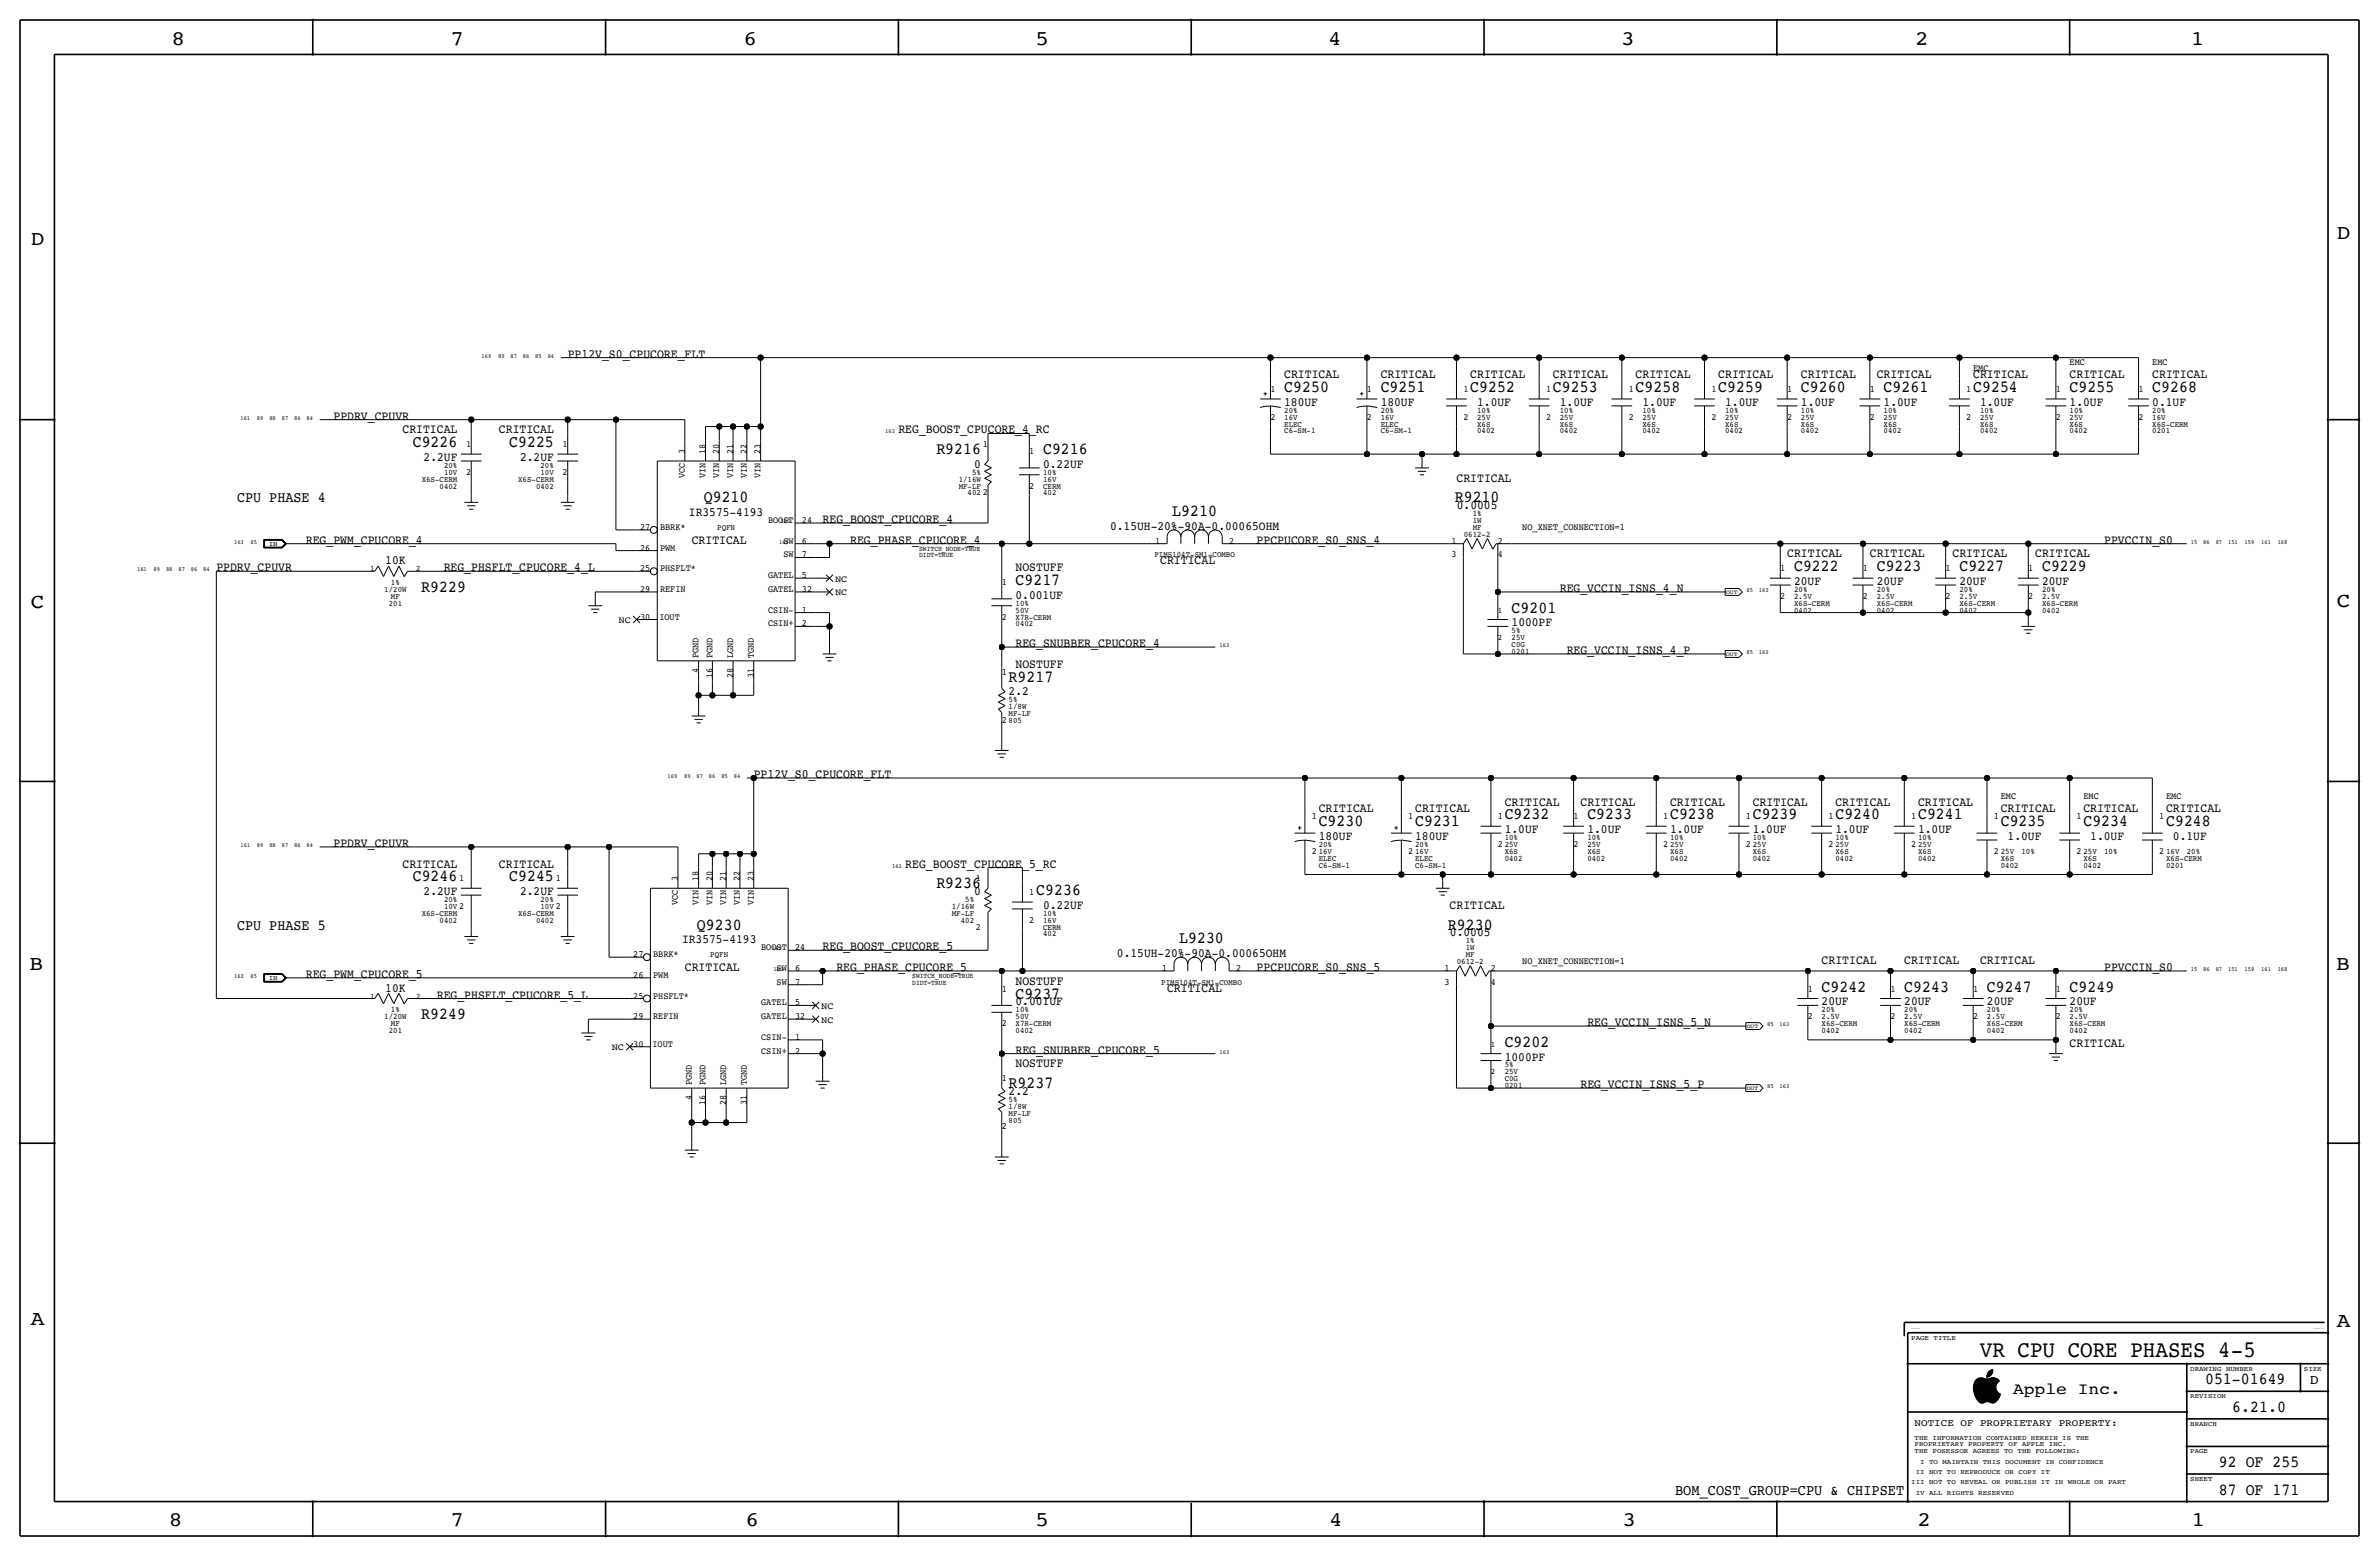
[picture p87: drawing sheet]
<svg xmlns="http://www.w3.org/2000/svg" width="877mm" height="574mm" viewBox="0 0 877 574" stroke-linecap="round" stroke-linejoin="round" font-family="sans-serif">
<defs><g id="words">
<text font-size="8.6" x="729.9" y="500.1">VR CPU CORE PHASES 4-5</text>
<g font-size="7.6">
<text x="63.2" y="16.5">8</text>
<text x="166.1" y="16.5">7</text>
<text x="274.1" y="16.5">6</text>
<text x="381.8" y="16.5">5</text>
<text x="489.7" y="16.5">4</text>
<text x="597.7" y="16.5">3</text>
<text x="706.1" y="16.5">2</text>
<text x="807.7" y="16.5">1</text>
<text x="861.6" y="88.1">D</text>
<text x="11.4" y="90.4">D</text>
<text x="11.4" y="224.3">C</text>
<text x="861.6" y="223.8">C</text>
<text x="10.9" y="357.6">B</text>
<text x="861.3" y="357.4">B</text>
<text x="11.4" y="488.4">A</text>
<text x="861.6" y="489.2">A</text>
<text x="62.2" y="562.6">8</text>
<text x="166.1" y="562.6">7</text>
<text x="274.8" y="562.6">6</text>
<text x="381.8" y="562.6">5</text>
<text x="490" y="562.6">4</text>
<text x="598.2" y="562.6">3</text>
<text x="706.9" y="562.6">2</text>
<text x="808" y="562.6">1</text>
</g>
<g font-size="6.2">
<text x="473.5" y="144.5">C9250</text>
<text x="509" y="144.5">C9251</text>
<text x="542" y="144.5">C9252</text>
<text x="572.5" y="144.5">C9253</text>
<text x="603" y="144.5">C9258</text>
<text x="633.5" y="144.5">C9259</text>
<text x="664" y="144.5">C9260</text>
<text x="694.4" y="144.5">C9261</text>
<text x="727.5" y="144.5">C9254</text>
<text x="763" y="144.5">C9255</text>
<text x="793.5" y="144.5">C9268</text>
<text x="152.2" y="164.8">C9226</text>
<text x="187.7" y="164.8">C9225</text>
<text x="345.2" y="167.4">R9216</text>
<text x="384.6" y="167.4">C9216</text>
<text x="259.5" y="185.2">Q9210</text>
<text x="536.3" y="185.2">R9210</text>
<text x="432.2" y="190.2">L9210</text>
<text x="374.4" y="215.6">C9217</text>
<text x="661.4" y="210.6">C9222</text>
<text x="691.9" y="210.6">C9223</text>
<text x="722.4" y="210.6">C9227</text>
<text x="752.9" y="210.6">C9229</text>
<text x="155.3" y="218.2">R9229</text>
<text x="557.3" y="225.8">C9201</text>
<text x="371.9" y="251.2">R9217</text>
<text x="486.2" y="304.5">C9230</text>
<text x="521.7" y="304.5">C9231</text>
<text x="554.7" y="302">C9232</text>
<text x="585.2" y="302">C9233</text>
<text x="615.7" y="302">C9238</text>
<text x="646.2" y="302">C9239</text>
<text x="676.7" y="302">C9240</text>
<text x="707.1" y="302">C9241</text>
<text x="737.6" y="304.5">C9235</text>
<text x="768.1" y="304.5">C9234</text>
<text x="798.6" y="304.5">C9248</text>
<text x="152.2" y="324.9">C9246</text>
<text x="187.7" y="324.9">C9245</text>
<text x="345.2" y="327.4">R9236</text>
<text x="382" y="329.9">C9236</text>
<text x="256.9" y="342.6">Q9230</text>
<text x="434.7" y="347.7">L9230</text>
<text x="533.8" y="342.6">R9230</text>
<text x="671.6" y="365.5">C9242</text>
<text x="702.1" y="365.5">C9243</text>
<text x="732.5" y="365.5">C9247</text>
<text x="763" y="365.5">C9249</text>
<text x="374.4" y="368">C9237</text>
<text x="155.3" y="375.7">R9249</text>
<text x="554.7" y="385.8">C9202</text>
<text x="371.9" y="401.1">R9237</text>
<text x="812.9" y="510.3">051-01649</text>
<text x="823" y="520.4">6.21.0</text>
<text x="818" y="540.8">92 OF 255</text>
<text x="818" y="550.9">87 OF 171</text>
</g>
<text font-size="6" x="742.1" y="513.9">Apple Inc.</text>
<g font-size="5.6">
<text x="87.4" y="185.2">CPU PHASE 4</text>
<text x="87.4" y="342.6">CPU PHASE 5</text>
<text x="617.6" y="550.9">BOM_COST_GROUP=CPU &amp; CHIPSET</text>
</g>
<text font-size="5" x="851.5" y="510.3">D</text>
<g font-size="4.7">
<text x="209.3" y="131.8">PP12V_S0_CPUCORE_FLT</text>
<text x="473.5" y="139.4">CRITICAL</text>
<text x="509" y="139.4">CRITICAL</text>
<text x="542" y="139.4">CRITICAL</text>
<text x="572.5" y="139.4">CRITICAL</text>
<text x="603" y="139.4">CRITICAL</text>
<text x="633.5" y="139.4">CRITICAL</text>
<text x="664" y="139.4">CRITICAL</text>
<text x="691.9" y="139.4">CRITICAL</text>
<text x="727.5" y="139.4">CRITICAL</text>
<text x="763" y="139.4">CRITICAL</text>
<text x="793.5" y="139.4">CRITICAL</text>
<text x="473.5" y="149.6">180UF</text>
<text x="509" y="149.6">180UF</text>
<text x="544.6" y="149.6">1.0UF</text>
<text x="575.1" y="149.6">1.0UF</text>
<text x="605.5" y="149.6">1.0UF</text>
<text x="636" y="149.6">1.0UF</text>
<text x="664" y="149.6">1.0UF</text>
<text x="694.4" y="149.6">1.0UF</text>
<text x="730" y="149.6">1.0UF</text>
<text x="763" y="149.6">1.0UF</text>
<text x="793.5" y="149.6">0.1UF</text>
<text x="122.9" y="154.7">PPDRV_CPUVR</text>
<text x="148.4" y="159.8">CRITICAL</text>
<text x="183.9" y="159.8">CRITICAL</text>
<text x="331.2" y="159.8">REG_BOOST_CPUCORE_4_RC</text>
<text x="156.2" y="169.9">2.2UF</text>
<text x="191.7" y="169.9">2.2UF</text>
<text x="359.2" y="172.5">0</text>
<text x="384.6" y="172.5">0.22UF</text>
<text x="537" y="177.5">CRITICAL</text>
<text x="254" y="190.2">IR3575-4193</text>
<text x="537.1" y="187.7">0.0005</text>
<text x="303.3" y="192.8">REG_BOOST_CPUCORE_4</text>
<text x="409.3" y="195.3">0.15UH-20%-90A-0.00065OHM</text>
<text x="112.8" y="200.4">REG_PWM_CPUCORE_4</text>
<text x="255" y="200.4">CRITICAL</text>
<text x="313.4" y="200.4">REG_PHASE_CPUCORE_4</text>
<text x="463.3" y="200.4">PPCPUCORE_S0_SNS_4</text>
<text x="775.8" y="200.4">PPVCCIN_S0</text>
<text x="142.1" y="208">10K</text>
<text x="427.7" y="208">CRITICAL</text>
<text x="658.9" y="205.5">CRITICAL</text>
<text x="689.4" y="205.5">CRITICAL</text>
<text x="719.8" y="205.5">CRITICAL</text>
<text x="750.3" y="205.5">CRITICAL</text>
<text x="79.8" y="210.6">PPDRV_CPUVR</text>
<text x="163.6" y="210.6">REG_PHSFLT_CPUCORE_4_L</text>
<text x="374.4" y="210.6">NOSTUFF</text>
<text x="661.4" y="215.6">20UF</text>
<text x="691.9" y="215.6">20UF</text>
<text x="722.4" y="215.6">20UF</text>
<text x="752.9" y="215.6">20UF</text>
<text x="374.4" y="220.7">0.001UF</text>
<text x="575.1" y="218.2">REG_VCCIN_ISNS_4_N</text>
<text x="557.3" y="230.9">1000PF</text>
<text x="374.4" y="238.5">REG_SNUBBER_CPUCORE_4</text>
<text x="577.6" y="241">REG_VCCIN_ISNS_4_P</text>
<text x="374.4" y="246.1">NOSTUFF</text>
<text x="371.9" y="256.3">2.2</text>
<text x="277.9" y="286.8">PP12V_S0_CPUCORE_FLT</text>
<text x="486.2" y="299.5">CRITICAL</text>
<text x="521.7" y="299.5">CRITICAL</text>
<text x="554.7" y="296.9">CRITICAL</text>
<text x="582.7" y="296.9">CRITICAL</text>
<text x="615.7" y="296.9">CRITICAL</text>
<text x="646.2" y="296.9">CRITICAL</text>
<text x="676.7" y="296.9">CRITICAL</text>
<text x="707.1" y="296.9">CRITICAL</text>
<text x="737.6" y="299.5">CRITICAL</text>
<text x="768.1" y="299.5">CRITICAL</text>
<text x="798.6" y="299.5">CRITICAL</text>
<text x="486.2" y="309.6">180UF</text>
<text x="521.7" y="309.6">180UF</text>
<text x="554.7" y="307.1">1.0UF</text>
<text x="585.2" y="307.1">1.0UF</text>
<text x="615.7" y="307.1">1.0UF</text>
<text x="646.2" y="307.1">1.0UF</text>
<text x="676.7" y="307.1">1.0UF</text>
<text x="707.1" y="307.1">1.0UF</text>
<text x="740.2" y="309.6">1.0UF</text>
<text x="770.6" y="309.6">1.0UF</text>
<text x="801.1" y="309.6">0.1UF</text>
<text x="122.9" y="312.2">PPDRV_CPUVR</text>
<text x="148.4" y="319.8">CRITICAL</text>
<text x="183.9" y="319.8">CRITICAL</text>
<text x="333.8" y="319.8">REG_BOOST_CPUCORE_5_RC</text>
<text x="156.2" y="329.9">2.2UF</text>
<text x="191.7" y="329.9">2.2UF</text>
<text x="359.2" y="329.9">0</text>
<text x="384.6" y="335">0.22UF</text>
<text x="534.4" y="335">CRITICAL</text>
<text x="251.5" y="347.7">IR3575-4193</text>
<text x="534.6" y="345.2">0.0005</text>
<text x="303.3" y="350.3">REG_BOOST_CPUCORE_5</text>
<text x="411.8" y="352.8">0.15UH-20%-90A-0.00065OHM</text>
<text x="252.5" y="357.9">CRITICAL</text>
<text x="308.4" y="357.9">REG_PHASE_CPUCORE_5</text>
<text x="463.3" y="357.9">PPCPUCORE_S0_SNS_5</text>
<text x="671.6" y="355.3">CRITICAL</text>
<text x="702.1" y="355.3">CRITICAL</text>
<text x="730" y="355.3">CRITICAL</text>
<text x="775.8" y="357.9">PPVCCIN_S0</text>
<text x="112.8" y="360.4">REG_PWM_CPUCORE_5</text>
<text x="142.1" y="365.5">10K</text>
<text x="374.4" y="363">NOSTUFF</text>
<text x="430.3" y="365.5">CRITICAL</text>
<text x="161" y="368.1">REG_PHSFLT_CPUCORE_5_L</text>
<text x="374.4" y="370.6">0.001UF</text>
<text x="671.6" y="370.6">20UF</text>
<text x="702.1" y="370.6">20UF</text>
<text x="732.5" y="370.6">20UF</text>
<text x="763" y="370.6">20UF</text>
<text x="585.2" y="378.2">REG_VCCIN_ISNS_5_N</text>
<text x="374.4" y="388.4">REG_SNUBBER_CPUCORE_5</text>
<text x="763" y="385.8">CRITICAL</text>
<text x="374.4" y="393.4">NOSTUFF</text>
<text x="554.7" y="390.9">1000PF</text>
<text x="582.7" y="401.1">REG_VCCIN_ISNS_5_P</text>
<text x="371.9" y="403.6">2.2</text>
</g>
<text font-size="3.7" x="705.9" y="525.5">NOTICE OF PROPRIETARY PROPERTY:</text>
<g font-size="3.5">
<text x="727.5" y="136.9">EMC</text>
<text x="763" y="134.4">EMC</text>
<text x="793.5" y="134.4">EMC</text>
<text x="468.4" y="144.5">1</text>
<text x="503.9" y="144.5">1</text>
<text x="539.5" y="144.5">1</text>
<text x="570" y="144.5">1</text>
<text x="600.5" y="144.5">1</text>
<text x="630.9" y="144.5">1</text>
<text x="658.9" y="144.5">1</text>
<text x="689.4" y="144.5">1</text>
<text x="724.9" y="144.5">1</text>
<text x="757.9" y="144.5">1</text>
<text x="788.4" y="144.5">1</text>
<text x="468.4" y="154.7">2</text>
<text x="503.9" y="154.7">2</text>
<text x="539.5" y="154.7">2</text>
<text x="570" y="154.7">2</text>
<text x="600.5" y="154.7">2</text>
<text x="630.9" y="154.7">2</text>
<text x="658.9" y="154.7">2</text>
<text x="689.4" y="154.7">2</text>
<text x="724.9" y="154.7">2</text>
<text x="757.9" y="154.7">2</text>
<text x="788.4" y="154.7">2</text>
<text x="171.8" y="164.8">1</text>
<text x="207.4" y="164.8">1</text>
<text x="252.5" y="167.4" transform="rotate(-90 252.5 167.4)">3</text>
<text x="260.1" y="167.4" transform="rotate(-90 260.1 167.4)">18</text>
<text x="265.2" y="167.4" transform="rotate(-90 265.2 167.4)">20</text>
<text x="270.3" y="167.4" transform="rotate(-90 270.3 167.4)">21</text>
<text x="275.3" y="167.4" transform="rotate(-90 275.3 167.4)">22</text>
<text x="280.4" y="167.4" transform="rotate(-90 280.4 167.4)">23</text>
<text x="362.3" y="164.8">1</text>
<text x="379.5" y="167.4">1</text>
<text x="171.8" y="175">2</text>
<text x="207.4" y="175">2</text>
<text x="252.5" y="176.1" transform="rotate(-90 252.5 176.1)">VCC</text>
<text x="260.1" y="176.1" transform="rotate(-90 260.1 176.1)">VIN</text>
<text x="265.2" y="176.1" transform="rotate(-90 265.2 176.1)">VIN</text>
<text x="270.3" y="176.1" transform="rotate(-90 270.3 176.1)">VIN</text>
<text x="275.3" y="176.1" transform="rotate(-90 275.3 176.1)">VIN</text>
<text x="280.4" y="176.1" transform="rotate(-90 280.4 176.1)">VIN</text>
<text x="362.3" y="182.6">2</text>
<text x="379.5" y="180.1">2</text>
<text x="236" y="195.3">27</text>
<text x="243.3" y="195.3">BBRK*</text>
<text x="283.2" y="192.8">BOOST</text>
<text x="295.7" y="192.8">24</text>
<text x="561.2" y="195.3">NO_XNET_CONNECTION=1</text>
<text x="236" y="202.9">26</text>
<text x="243.3" y="202.9">PWM</text>
<text x="288.8" y="200.4">SW</text>
<text x="295.7" y="200.4">6</text>
<text x="425.8" y="200.4">1</text>
<text x="453.1" y="200.4">2</text>
<text x="535.1" y="200.4">1</text>
<text x="552.2" y="200.4">2</text>
<text x="288.8" y="205.5">SW</text>
<text x="295.7" y="205.5">7</text>
<text x="535.1" y="205.5">3</text>
<text x="552.2" y="205.5">4</text>
<text x="236" y="210.6">25</text>
<text x="243.3" y="210.6">PHSFLT*</text>
<text x="283.2" y="213.1">GATEL</text>
<text x="295.7" y="213.1">5</text>
<text x="307.8" y="214.4">NC</text>
<text x="369.3" y="215.6">1</text>
<text x="656.3" y="210.6">1</text>
<text x="686.8" y="210.6">1</text>
<text x="717.3" y="210.6">1</text>
<text x="747.8" y="210.6">1</text>
<text x="236" y="218.2">29</text>
<text x="243.3" y="218.2">REFIN</text>
<text x="283.2" y="218.2">GATEL</text>
<text x="295.7" y="218.2">32</text>
<text x="307.8" y="219.5">NC</text>
<text x="656.3" y="220.7">2</text>
<text x="686.8" y="220.7">2</text>
<text x="717.3" y="220.7">2</text>
<text x="747.8" y="220.7">2</text>
<text x="283.2" y="225.8">CSIN-</text>
<text x="295.7" y="225.8">1</text>
<text x="228.1" y="229.6">NC</text>
<text x="236" y="228.3">30</text>
<text x="243.1" y="228.3">IOUT</text>
<text x="283.2" y="230.9">CSIN+</text>
<text x="295.7" y="230.9">2</text>
<text x="369.3" y="228.3">2</text>
<text x="257.6" y="242.6" transform="rotate(-90 257.6 242.6)">PGND</text>
<text x="262.6" y="242.6" transform="rotate(-90 262.6 242.6)">PGND</text>
<text x="270.3" y="242.6" transform="rotate(-90 270.3 242.6)">LGND</text>
<text x="277.9" y="242.6" transform="rotate(-90 277.9 242.6)">TGND</text>
<text x="257.6" y="248" transform="rotate(-90 257.6 248)">4</text>
<text x="262.6" y="249.9" transform="rotate(-90 262.6 249.9)">16</text>
<text x="270.3" y="249.9" transform="rotate(-90 270.3 249.9)">28</text>
<text x="277.9" y="249.9" transform="rotate(-90 277.9 249.9)">31</text>
<text x="369.3" y="248.7">1</text>
<text x="369.3" y="266.4">2</text>
<text x="737.6" y="294.4">EMC</text>
<text x="768.1" y="294.4">EMC</text>
<text x="798.6" y="294.4">EMC</text>
<text x="483.6" y="302">1</text>
<text x="519.2" y="302">1</text>
<text x="552.2" y="302">1</text>
<text x="580.1" y="302">1</text>
<text x="613.2" y="302">1</text>
<text x="643.6" y="302">1</text>
<text x="674.1" y="302">1</text>
<text x="704.6" y="302">1</text>
<text x="735.1" y="302">1</text>
<text x="765.6" y="302">1</text>
<text x="796" y="302">1</text>
<text x="483.6" y="314.7">2</text>
<text x="519.2" y="314.7">2</text>
<text x="552.2" y="312.2">2</text>
<text x="580.1" y="312.2">2</text>
<text x="613.2" y="312.2">2</text>
<text x="643.6" y="312.2">2</text>
<text x="674.1" y="312.2">2</text>
<text x="704.6" y="312.2">2</text>
<text x="735.1" y="314.7">2</text>
<text x="765.6" y="314.7">2</text>
<text x="796" y="314.7">2</text>
<text x="169.3" y="324.9">1</text>
<text x="204.9" y="324.9">1</text>
<text x="249.9" y="324.9" transform="rotate(-90 249.9 324.9)">3</text>
<text x="257.6" y="324.9" transform="rotate(-90 257.6 324.9)">18</text>
<text x="262.6" y="324.9" transform="rotate(-90 262.6 324.9)">20</text>
<text x="267.7" y="324.9" transform="rotate(-90 267.7 324.9)">21</text>
<text x="272.8" y="324.9" transform="rotate(-90 272.8 324.9)">22</text>
<text x="277.9" y="324.9" transform="rotate(-90 277.9 324.9)">23</text>
<text x="359.8" y="324.9">1</text>
<text x="379.5" y="329.9">1</text>
<text x="169.3" y="335">2</text>
<text x="204.9" y="335">2</text>
<text x="249.9" y="333.6" transform="rotate(-90 249.9 333.6)">VCC</text>
<text x="257.6" y="333.6" transform="rotate(-90 257.6 333.6)">VIN</text>
<text x="262.6" y="333.6" transform="rotate(-90 262.6 333.6)">VIN</text>
<text x="267.7" y="333.6" transform="rotate(-90 267.7 333.6)">VIN</text>
<text x="272.8" y="333.6" transform="rotate(-90 272.8 333.6)">VIN</text>
<text x="277.9" y="333.6" transform="rotate(-90 277.9 333.6)">VIN</text>
<text x="379.5" y="340.1">2</text>
<text x="359.8" y="342.6">2</text>
<text x="233.5" y="352.8">27</text>
<text x="240.8" y="352.8">BBRK*</text>
<text x="280.6" y="350.3">BOOST</text>
<text x="293.1" y="350.3">24</text>
<text x="286.3" y="357.9">SW</text>
<text x="293.1" y="357.9">6</text>
<text x="428.4" y="357.9">1</text>
<text x="455.7" y="357.9">2</text>
<text x="532.5" y="357.9">1</text>
<text x="549.7" y="357.9">2</text>
<text x="561.2" y="355.3">NO_XNET_CONNECTION=1</text>
<text x="233.5" y="360.4">26</text>
<text x="240.8" y="360.4">PWM</text>
<text x="286.3" y="363">SW</text>
<text x="293.1" y="363">7</text>
<text x="369.3" y="365.5">1</text>
<text x="532.5" y="363">3</text>
<text x="549.7" y="363">4</text>
<text x="666.5" y="365.5">1</text>
<text x="697" y="365.5">1</text>
<text x="727.5" y="365.5">1</text>
<text x="757.9" y="365.5">1</text>
<text x="233.5" y="368">25</text>
<text x="240.8" y="368">PHSFLT*</text>
<text x="280.6" y="370.6">GATEL</text>
<text x="293.1" y="370.6">5</text>
<text x="302.8" y="371.9">NC</text>
<text x="233.5" y="375.7">29</text>
<text x="240.8" y="375.7">REFIN</text>
<text x="280.6" y="375.7">GATEL</text>
<text x="293.1" y="375.7">32</text>
<text x="302.8" y="376.9">NC</text>
<text x="666.5" y="375.7">2</text>
<text x="697" y="375.7">2</text>
<text x="727.5" y="375.7">2</text>
<text x="757.9" y="375.7">2</text>
<text x="280.6" y="383.3">CSIN-</text>
<text x="293.1" y="383.3">1</text>
<text x="369.3" y="378.2">2</text>
<text x="225.5" y="387.1">NC</text>
<text x="233.5" y="385.8">30</text>
<text x="240.5" y="385.8">IOUT</text>
<text x="280.6" y="388.4">CSIN+</text>
<text x="293.1" y="388.4">2</text>
<text x="255" y="400.1" transform="rotate(-90 255 400.1)">PGND</text>
<text x="260.1" y="400.1" transform="rotate(-90 260.1 400.1)">PGND</text>
<text x="267.7" y="400.1" transform="rotate(-90 267.7 400.1)">LGND</text>
<text x="275.3" y="400.1" transform="rotate(-90 275.3 400.1)">TGND</text>
<text x="369.3" y="398.5">1</text>
<text x="255" y="405.5" transform="rotate(-90 255 405.5)">4</text>
<text x="260.1" y="407.4" transform="rotate(-90 260.1 407.4)">16</text>
<text x="267.7" y="407.4" transform="rotate(-90 267.7 407.4)">28</text>
<text x="275.3" y="407.4" transform="rotate(-90 275.3 407.4)">31</text>
<text x="369.3" y="416.3">2</text>
</g>
<g font-size="3.1">
<text x="473.5" y="152.1">20%</text>
<text x="473.5" y="154.7">16V</text>
<text x="509" y="152.1">20%</text>
<text x="509" y="154.7">16V</text>
<text x="544.6" y="152.1">10%</text>
<text x="544.6" y="154.7">25V</text>
<text x="575.1" y="152.1">10%</text>
<text x="575.1" y="154.7">25V</text>
<text x="605.5" y="152.1">10%</text>
<text x="605.5" y="154.7">25V</text>
<text x="636" y="152.1">10%</text>
<text x="636" y="154.7">25V</text>
<text x="664" y="152.1">10%</text>
<text x="664" y="154.7">25V</text>
<text x="694.4" y="152.1">10%</text>
<text x="694.4" y="154.7">25V</text>
<text x="730" y="152.1">10%</text>
<text x="730" y="154.7">25V</text>
<text x="763" y="152.1">10%</text>
<text x="763" y="154.7">25V</text>
<text x="793.5" y="152.1">20%</text>
<text x="793.5" y="154.7">16V</text>
<text x="473.5" y="157.2">ELEC</text>
<text x="473.5" y="159.8">C6-SM-1</text>
<text x="509" y="157.2">ELEC</text>
<text x="509" y="159.8">C6-SM-1</text>
<text x="544.6" y="157.2">X6S</text>
<text x="544.6" y="159.8">0402</text>
<text x="575.1" y="159.8">0402</text>
<text x="575.1" y="157.2">X6S</text>
<text x="605.5" y="159.8">0402</text>
<text x="605.5" y="157.2">X6S</text>
<text x="636" y="159.8">0402</text>
<text x="636" y="157.2">X6S</text>
<text x="664" y="159.8">0402</text>
<text x="664" y="157.2">X6S</text>
<text x="694.4" y="159.8">0402</text>
<text x="694.4" y="157.2">X6S</text>
<text x="730" y="159.8">0402</text>
<text x="730" y="157.2">X6S</text>
<text x="763" y="159.8">0402</text>
<text x="763" y="157.2">X6S</text>
<text x="793.5" y="157.2">X6S-CERM</text>
<text x="793.5" y="159.8">0201</text>
<text x="163.7" y="172.5">20%</text>
<text x="199.3" y="172.5">20%</text>
<text x="155.5" y="177.5">X6S-CERM</text>
<text x="163.7" y="175">10V</text>
<text x="191" y="177.5">X6S-CERM</text>
<text x="199.3" y="175">10V</text>
<text x="353.4" y="177.5">1/16W</text>
<text x="358.4" y="175">5%</text>
<text x="384.6" y="177.5">16V</text>
<text x="384.6" y="175">10%</text>
<text x="162.1" y="180.1">0402</text>
<text x="197.6" y="180.1">0402</text>
<text x="353.4" y="180.1">MF-LF</text>
<text x="356.7" y="182.6">402</text>
<text x="384.6" y="180.1">CERM</text>
<text x="384.6" y="182.6">402</text>
<text x="542.9" y="190.2">1%</text>
<text x="264.4" y="195.3">PQFN</text>
<text x="539.6" y="197.9">0612-2</text>
<text x="542.9" y="192.8">1W</text>
<text x="542.9" y="195.3">MF</text>
<text x="425.6" y="205.5">PIMS104T-SM1-COMBO</text>
<text x="136.5" y="210.6">1</text>
<text x="144.1" y="215.6">1%</text>
<text x="153.4" y="210.6">2</text>
<text x="141.7" y="218.2">1/20W</text>
<text x="144.1" y="220.7">MF</text>
<text x="661.4" y="218.2">20%</text>
<text x="661.4" y="220.7">2.5V</text>
<text x="691.9" y="218.2">20%</text>
<text x="691.9" y="220.7">2.5V</text>
<text x="722.4" y="218.2">20%</text>
<text x="722.4" y="220.7">2.5V</text>
<text x="752.9" y="218.2">20%</text>
<text x="752.9" y="220.7">2.5V</text>
<text x="143.3" y="223.3">201</text>
<text x="374.4" y="223.3">10%</text>
<text x="374.4" y="225.8">50V</text>
<text x="552.2" y="225.8">1</text>
<text x="661.4" y="225.8">0402</text>
<text x="661.4" y="223.3">X6S-CERM</text>
<text x="691.9" y="225.8">0402</text>
<text x="691.9" y="223.3">X6S-CERM</text>
<text x="722.4" y="225.8">0402</text>
<text x="722.4" y="223.3">X6S-CERM</text>
<text x="752.9" y="225.8">0402</text>
<text x="752.9" y="223.3">X6S-CERM</text>
<text x="374.4" y="230.9">0402</text>
<text x="374.4" y="228.3">X7R-CERM</text>
<text x="557.3" y="233.4">5%</text>
<text x="552.2" y="236">2</text>
<text x="557.3" y="238.5">C0G</text>
<text x="557.3" y="236">25V</text>
<text x="557.3" y="241">0201</text>
<text x="371.9" y="258.8">5%</text>
<text x="371.9" y="261.4">1/8W</text>
<text x="371.9" y="263.9">MF-LF</text>
<text x="371.9" y="266.4">805</text>
<text x="554.7" y="309.6">10%</text>
<text x="585.2" y="309.6">10%</text>
<text x="615.7" y="309.6">10%</text>
<text x="646.2" y="309.6">10%</text>
<text x="676.7" y="309.6">10%</text>
<text x="707.1" y="309.6">10%</text>
<text x="486.2" y="312.2">20%</text>
<text x="486.2" y="314.7">16V</text>
<text x="486.2" y="317.2">ELEC</text>
<text x="521.7" y="312.2">20%</text>
<text x="521.7" y="314.7">16V</text>
<text x="521.7" y="317.2">ELEC</text>
<text x="554.7" y="317.2">0402</text>
<text x="554.7" y="314.7">X6S</text>
<text x="554.7" y="312.2">25V</text>
<text x="585.2" y="317.2">0402</text>
<text x="585.2" y="314.7">X6S</text>
<text x="585.2" y="312.2">25V</text>
<text x="615.7" y="317.2">0402</text>
<text x="615.7" y="314.7">X6S</text>
<text x="615.7" y="312.2">25V</text>
<text x="646.2" y="317.2">0402</text>
<text x="646.2" y="314.7">X6S</text>
<text x="646.2" y="312.2">25V</text>
<text x="676.7" y="317.2">0402</text>
<text x="676.7" y="314.7">X6S</text>
<text x="676.7" y="312.2">25V</text>
<text x="707.1" y="317.2">0402</text>
<text x="707.1" y="314.7">X6S</text>
<text x="707.1" y="312.2">25V</text>
<text x="737.6" y="317.2">X6S</text>
<text x="737.6" y="314.7">25V</text>
<text x="745.2" y="314.7">10%</text>
<text x="768.1" y="317.2">X6S</text>
<text x="768.1" y="314.7">25V</text>
<text x="775.7" y="314.7">10%</text>
<text x="798.6" y="314.7">16V</text>
<text x="798.6" y="317.2">X6S-CERM</text>
<text x="806.2" y="314.7">20%</text>
<text x="486.2" y="319.8">C6-SM-1</text>
<text x="521.7" y="319.8">C6-SM-1</text>
<text x="737.6" y="319.8">0402</text>
<text x="768.1" y="319.8">0402</text>
<text x="798.6" y="319.8">0201</text>
<text x="163.7" y="332.5">20%</text>
<text x="163.7" y="335">10V</text>
<text x="199.3" y="332.5">20%</text>
<text x="199.3" y="335">10V</text>
<text x="350.9" y="335">1/16W</text>
<text x="355.9" y="332.5">5%</text>
<text x="155.5" y="337.6">X6S-CERM</text>
<text x="162.1" y="340.1">0402</text>
<text x="191" y="337.6">X6S-CERM</text>
<text x="197.6" y="340.1">0402</text>
<text x="350.9" y="337.6">MF-LF</text>
<text x="354.2" y="340.1">402</text>
<text x="384.6" y="340.1">16V</text>
<text x="384.6" y="337.6">10%</text>
<text x="384.6" y="342.6">CERM</text>
<text x="384.6" y="345.2">402</text>
<text x="540.4" y="347.7">1%</text>
<text x="261.9" y="352.8">PQFN</text>
<text x="540.4" y="350.3">1W</text>
<text x="540.4" y="352.8">MF</text>
<text x="537.1" y="355.3">0612-2</text>
<text x="428.1" y="363">PIMS104T-SM1-COMBO</text>
<text x="136.5" y="368">1</text>
<text x="153.4" y="368">2</text>
<text x="141.7" y="375.7">1/20W</text>
<text x="144.1" y="373.1">1%</text>
<text x="374.4" y="373.1">10%</text>
<text x="374.4" y="375.7">50V</text>
<text x="671.6" y="373.1">20%</text>
<text x="671.6" y="375.7">2.5V</text>
<text x="702.1" y="373.1">20%</text>
<text x="702.1" y="375.7">2.5V</text>
<text x="732.5" y="373.1">20%</text>
<text x="732.5" y="375.7">2.5V</text>
<text x="763" y="373.1">20%</text>
<text x="763" y="375.7">2.5V</text>
<text x="143.3" y="380.7">201</text>
<text x="144.1" y="378.2">MF</text>
<text x="374.4" y="380.7">0402</text>
<text x="374.4" y="378.2">X7R-CERM</text>
<text x="671.6" y="380.7">0402</text>
<text x="671.6" y="378.2">X6S-CERM</text>
<text x="702.1" y="380.7">0402</text>
<text x="702.1" y="378.2">X6S-CERM</text>
<text x="732.5" y="380.7">0402</text>
<text x="732.5" y="378.2">X6S-CERM</text>
<text x="763" y="380.7">0402</text>
<text x="763" y="378.2">X6S-CERM</text>
<text x="549.7" y="385.8">1</text>
<text x="549.7" y="396">2</text>
<text x="554.7" y="396">25V</text>
<text x="554.7" y="393.4">5%</text>
<text x="554.7" y="401.1">0201</text>
<text x="554.7" y="398.5">C0G</text>
<text x="371.9" y="406.1">5%</text>
<text x="371.9" y="408.7">1/8W</text>
<text x="371.9" y="411.2">MF-LF</text>
<text x="371.9" y="413.8">805</text>
</g>
<g font-size="2.6">
<text x="338.8" y="202.9">SWITCH_NODE=TRUE</text>
<text x="338.8" y="205.5">DIDT=TRUE</text>
<text x="336.3" y="360.4">SWITCH_NODE=TRUE</text>
<text x="336.3" y="363">DIDT=TRUE</text>
</g>
<g font-size="2.5">
<text x="99.1" y="201.2">IN</text>
<text x="99.1" y="361.2">IN</text>
<text x="704.6" y="493.8">PAGE TITLE</text>
<text x="807.5" y="505.2">DRAWING NUMBER</text>
<text x="849.4" y="505.2">SIZE</text>
<text x="807.5" y="515.4">REVISION</text>
<text x="807.5" y="525.5">BRANCH</text>
<text x="705.9" y="533.1">PROPRIETARY PROPERTY OF APPLE INC.</text>
<text x="705.9" y="530.6">THE INFORMATION CONTAINED HEREIN IS THE</text>
<text x="705.9" y="535.7">THE POSESSOR AGREES TO THE FOLLOWING:</text>
<text x="707.9" y="539.5">I TO MAINTAIN THIS DOCUMENT IN CONFIDENCE</text>
<text x="807.5" y="535.7">PAGE</text>
<text x="706.2" y="543.3">II NOT TO REPRODUCE OR COPY IT</text>
<text x="807.5" y="545.8">SHEET</text>
<text x="704.6" y="547.1">III NOT TO REVEAL OR PUBLISH IT IN WHOLE OR PART</text>
<text x="706.2" y="550.9">IV ALL RIGHTS RESERVED</text>
</g>
<g font-size="2.3">
<text x="177.5" y="131.8">169</text>
<text x="183.6" y="131.8">89</text>
<text x="188.2" y="131.8">87</text>
<text x="192.8" y="131.8">86</text>
<text x="197.4" y="131.8">85</text>
<text x="201.9" y="131.8">84</text>
<text x="88.6" y="154.7">161</text>
<text x="94.7" y="154.7">89</text>
<text x="99.3" y="154.7">88</text>
<text x="103.9" y="154.7">87</text>
<text x="108.5" y="154.7">86</text>
<text x="113" y="154.7">84</text>
<text x="326.3" y="159.8">163</text>
<text x="287.7" y="192.8">163</text>
<text x="86.3" y="200.4">163</text>
<text x="92.4" y="200.4">85</text>
<text x="287.2" y="200.4">163</text>
<text x="807.7" y="200.4">15</text>
<text x="812.3" y="200.4">86</text>
<text x="816.9" y="200.4">87</text>
<text x="821.4" y="200.4">151</text>
<text x="827.5" y="200.4">159</text>
<text x="833.6" y="200.4">161</text>
<text x="839.7" y="200.4">168</text>
<text x="50.5" y="210.6">161</text>
<text x="56.6" y="210.6">89</text>
<text x="61.2" y="210.6">88</text>
<text x="65.8" y="210.6">87</text>
<text x="70.4" y="210.6">86</text>
<text x="74.9" y="210.6">84</text>
<text x="643.9" y="218.2">85</text>
<text x="648.5" y="218.2">163</text>
<text x="449.6" y="238.5">163</text>
<text x="643.9" y="241">85</text>
<text x="648.5" y="241">163</text>
<text x="246.1" y="286.8">169</text>
<text x="252.2" y="286.8">89</text>
<text x="256.8" y="286.8">87</text>
<text x="261.4" y="286.8">86</text>
<text x="265.9" y="286.8">85</text>
<text x="270.5" y="286.8">84</text>
<text x="88.6" y="312.2">161</text>
<text x="94.7" y="312.2">89</text>
<text x="99.3" y="312.2">88</text>
<text x="103.9" y="312.2">87</text>
<text x="108.5" y="312.2">86</text>
<text x="113" y="312.2">84</text>
<text x="328.9" y="319.8">163</text>
<text x="284.7" y="350.3">163</text>
<text x="285.2" y="357.9">163</text>
<text x="807.7" y="357.9">15</text>
<text x="812.3" y="357.9">86</text>
<text x="816.9" y="357.9">87</text>
<text x="821.4" y="357.9">151</text>
<text x="827.5" y="357.9">159</text>
<text x="833.6" y="357.9">161</text>
<text x="839.7" y="357.9">168</text>
<text x="86.3" y="360.4">163</text>
<text x="92.4" y="360.4">85</text>
<text x="651.5" y="378.2">85</text>
<text x="656.1" y="378.2">163</text>
<text x="449.6" y="388.4">163</text>
<text x="651.5" y="401.1">85</text>
<text x="656.1" y="401.1">163</text>
</g>
<g font-size="2.1">
<text x="636.4" y="219">OUT</text>
<text x="636.4" y="241.9">OUT</text>
<text x="644" y="379">OUT</text>
<text x="644" y="401.9">OUT</text>
</g>
<g font-size=".4">
<text x="704.6" y="490">SYNC_MASTER=SUNIL</text>
<text x="853" y="490">SYNC_DATE=02/04/2017</text>
</g>
</g></defs>
<g fill="none" stroke="#000" stroke-width=".37">
<path d="M206.8 131.8h73.6zM280.4 131.8h188zM280.4 131.8v25.4zM468.4 131.8h35.5zM468.4 131.8v7.6zM468.4 139.4v7.7zM503.9 131.8h33.1zM503.9 131.8v7.6zM503.9 139.4v7.7zM537 131.8h30.4zM537 131.8v7.6zM537 139.4v7.7z"/>
<path d="M567.4 131.8h30.5zM567.4 131.8v7.6zM567.4 139.4v7.7zM597.9 131.8h30.5zM597.9 131.8v7.6zM597.9 139.4v7.7zM628.4 131.8h30.5zM628.4 131.8v7.6zM628.4 139.4v7.7zM658.9 131.8h30.5zM658.9 131.8v7.6zM658.9 139.4v7.7z"/>
<path d="M689.4 131.8h33zM689.4 131.8v7.6zM689.4 139.4v7.7zM722.4 131.8h35.5zM722.4 131.8v7.6zM722.4 139.4v7.7zM757.9 131.8h30.5zM757.9 131.8v7.6zM757.9 139.4v7.7zM788.4 131.8v7.6zM788.4 139.4v7.7zM117.9 154.7h55.8z"/>
<path d="M173.7 154.7h35.6zM173.7 154.7v5.1zM173.7 159.8v7.6zM209.3 154.7h17.8zM209.3 154.7v5.1zM209.3 159.8v7.6zM227.1 154.7h25.4zM227.1 154.7v40.6zM252.5 154.7v7.6zM260.1 157.2h5.1zM260.1 157.2v5.1zM265.2 157.2v5.1z"/>
<path d="M265.2 157.2h5.1zM270.3 157.2h5zM270.3 157.2v5.1zM275.3 157.2v5.1zM275.3 157.2h5.1zM280.4 157.2v5.1zM364.2 159.8h15.3zM364.2 159.8v2.5zM379.5 159.8v5zM464.6 147.1h7.6zM464.6 150.2a12.9 12.9 0 0 1 7.6 .1M465.8 145.1h1.3z"/>
<path d="M466.4 144.5v1.3zM468.4 157.2v10.2zM468.4 149.6v7.6zM500.1 147.1h7.6zM500.1 150.2a12.9 12.9 0 0 1 7.6 .1M501.4 145.1h1.3zM502 144.5v1.3zM503.9 157.2v10.2zM503.9 149.6v7.6zM533.1 149.6h7.7zM533.1 147.1h7.7zM537 157.2v10.2z"/>
<path d="M537 149.6v7.6zM563.6 149.6h7.6zM563.6 147.1h7.6zM567.4 157.2v10.2zM567.4 149.6v7.6zM594.1 147.1h7.6zM594.1 149.6h7.6zM597.9 157.2v10.2zM597.9 149.6v7.6zM624.6 149.6h7.6zM624.6 147.1h7.6zM628.4 157.2v10.2z"/>
<path d="M628.4 149.6v7.6zM655.1 149.6h7.6zM655.1 147.1h7.6zM658.9 157.2v10.2zM658.9 149.6v7.6zM685.5 149.6h7.7zM685.5 147.1h7.7zM689.4 157.2v10.2zM689.4 149.6v7.6zM718.6 149.6h7.6zM718.6 147.1h7.6zM722.4 157.2v10.2z"/>
<path d="M722.4 149.6v7.6zM754.1 147.1h7.6zM754.1 149.6h7.6zM757.9 157.2v10.2zM757.9 149.6v7.6zM784.6 149.6h7.6zM784.6 147.1h7.6zM788.4 157.2v10.2zM788.4 149.6v7.6zM169.9 169.9h7.6zM169.9 167.4h7.6zM173.7 177.5v5.1z"/>
<path d="M173.7 169.9v7.6zM205.5 169.9h7.6zM205.5 167.4h7.6zM209.3 177.5v5.1zM209.3 169.9v7.6zM242.3 169.9h50.8zM242.3 169.9v73.7zM252.5 162.3v7.6zM260.1 162.3v7.6zM265.2 162.3v7.6zM270.3 162.3v7.6zM275.3 162.3v7.6z"/>
<path d="M280.4 162.3v7.6zM293.1 169.9v73.7zM363 176.3l2.5-1.3zM363 173.7l2.5-1.2zM363 171.2l1.2-1.3zM363 171.2l2.5 1.3zM363 176.3l2.5 1.2zM363 173.7l2.5 1.3zM364.2 162.3v7.6zM364.2 178.8v6.4zM365.5 177.5l-1.3 1.3zM375.7 175h7.6z"/>
<path d="M375.7 172.5h7.6zM379.5 164.8v7.7zM379.5 175v7.6zM468.4 167.4h35.5zM503.9 167.4h20.4zM521.7 172.5h5.1zM522.7 173.7h3.1zM523.5 175h1.5zM524.3 167.4h12.7zM524.3 167.4v2.5zM524.3 169.9v2.6zM537 167.4h30.4z"/>
<path d="M567.4 167.4h30.5zM597.9 167.4h30.5zM628.4 167.4h30.5zM658.9 167.4h30.5zM689.4 167.4h33zM722.4 167.4h35.5zM757.9 167.4h30.5zM97.2 198.8h6.8zM97.2 198.8v3.2zM97.3 198.9v3zM97.3 198.9h6.7zM97.4 199v2.8z"/>
<path d="M97.4 199h6.5zM97.5 199.1h6.4zM97.5 199.1v2.6zM103.9 199.1l1.3 1.3zM103.9 199l1.4 1.4zM104 198.9l1.5 1.5zM104 198.8l1.6 1.6zM171.2 185.2h5.1zM172.2 186.4h3.1zM173 187.7h1.5zM173.7 182.6v2.6zM206.8 185.2h5z"/>
<path d="M207.8 186.4h3zM208.5 187.7h1.6zM209.3 182.6v2.6zM227.1 195.3h7.6zM234.7 195.3h5.1zM293.1 192.8h7.6zM300.7 192.8h63.5zM364.2 185.2v7.6zM379.5 182.6v17.8zM430.3 197.9a2.54 2.54 0 0 1 2.5-2.6 2.54 2.54 0 0 1 2.6 2.6 2.54 2.54 0 0 1 2.5-2.6 2.54 2.54 0 0 1 2.5 2.6 2.54 2.54 0 0 1 2.6-2.6 2.54 2.54 0 0 1 2.5 2.6 2.54 2.54 0 0 1 2.6-2.6 2.54 2.54 0 0 1 2.5 2.6M430.3 197.9v2.5zM435.4 197.9v2.5z"/>
<path d="M440.4 197.9v2.5zM445.5 197.9v2.5zM450.6 197.9v2.5zM540.8 198.5l1.9 3.8zM540.8 198.5l-1.3 1.9zM544.6 198.5l-1.9 3.8zM544.6 198.5l1.9 3.8zM548.4 198.5l-1.9 3.8zM548.4 198.5l1.9 3.8zM79.8 210.6v157.4zM79.8 210.6h53.3zM97.2 202h6.8z"/>
<path d="M97.3 201.9h6.7zM97.4 201.8h6.5zM97.5 201.7h6.4zM103.9 201.7l1.3-1.3zM103.9 201.8l1.4-1.4zM104 201.9l1.5-1.5zM105.2 200.4h2.5zM105.6 200.4l-1.6 1.6zM107.7 200.4h119.4zM133.1 210.6h5.1zM139.4 208.6l-1.2 2zM139.4 208.6l2 3.9z"/>
<path d="M143.3 208.6l1.9 3.9zM143.3 208.6l-1.9 3.9zM147.1 208.6l-1.9 3.9zM147.1 208.6l1.9 3.9zM150.3 210.6l-1.3 2zM150.3 210.6h5.7zM156 210.6h78.7zM219.5 218.2v2.5zM219.5 218.2h15.2zM227.1 200.4v2.5zM227.1 202.9h7.6zM234.7 218.2h7.6z"/>
<path d="M234.7 210.6h5.1zM234.7 202.9h7.6zM293.1 218.2h7.6zM293.1 213.1h7.6zM293.1 205.5h7.6zM293.1 200.4h7.6zM300.7 213.1h5.1zM300.7 218.2h5.1zM300.7 200.4h5.1zM300.7 205.5h5.1zM304.5 211.8l2.6 2.6zM304.5 216.9l2.6 2.6z"/>
<path d="M305.8 200.4h63.5zM305.8 200.4v5.1zM307.1 211.8l-2.6 2.6zM307.1 216.9l-2.6 2.6zM369.3 200.4v12.7zM369.3 213.1v7.6zM369.3 200.4h10.2zM379.5 200.4h43.2zM422.7 200.4h7.6zM450.6 200.4h7.6zM458.2 200.4h76.2zM534.4 200.4h5.1z"/>
<path d="M539.5 205.5v35.5zM539.5 200.4v5.1zM551.6 200.4l-1.3 2zM551.6 200.4h5.7zM552.2 218.2h81.3zM552.2 205.5v12.7zM552.2 218.2v2.5zM552.2 200.4v5.1zM557.3 200.4h99zM633.5 218.2h2.5zM636 216.9h5.1zM636 219.5h5.1z"/>
<path d="M636 216.9v2.6zM641.1 216.9l1.3 1.3zM642.4 218.2l-1.3 1.3zM652.5 215.6h7.6zM652.5 213.1h7.6zM656.3 200.4h30.5zM656.3 200.4v5.1zM656.3 205.5v7.6zM656.3 215.6v7.7zM683 213.1h7.6zM683 215.6h7.6zM686.8 200.4h30.5z"/>
<path d="M686.8 200.4v5.1zM686.8 205.5v7.6zM686.8 215.6v7.7zM713.5 215.6h7.6zM713.5 213.1h7.6zM717.3 200.4h30.5zM717.3 200.4v5.1zM717.3 205.5v7.6zM717.3 215.6v7.7zM744 213.1h7.6zM744 215.6h7.6zM747.8 200.4v5.1z"/>
<path d="M747.8 200.4h58.4zM747.8 205.5v7.6zM747.8 215.6v7.7zM216.9 223.3h5.1zM217.9 224.5h3.1zM218.7 225.8h1.5zM219.5 220.7v2.6zM233.4 229.6l2.6-2.5zM233.4 227.1l2.6 2.5zM234.7 228.3h7.6zM293.1 230.9h7.6zM293.1 225.8h7.6z"/>
<path d="M300.7 225.8h5.1zM300.7 230.9h5.1zM305.8 230.9v7.6zM305.8 225.8v5.1zM305.8 238.5v2.5zM365.5 220.7h7.6zM365.5 223.3h7.6zM369.3 230.9v7.6zM369.3 238.5h78.8zM369.3 238.5v7.6zM369.3 223.3v7.6zM548.4 230.9h7.6z"/>
<path d="M548.4 228.3h7.6zM552.2 238.5v2.5zM552.2 220.7v7.6zM552.2 230.9v7.6zM636 239.8h5.1zM636 239.8v2.5zM641.1 239.8l1.3 1.2zM656.3 223.3v2.5zM656.3 225.8h30.5zM686.8 223.3v2.5zM686.8 225.8h30.5zM717.3 225.8h30.5z"/>
<path d="M717.3 223.3v2.5zM745.2 230.9h5.1zM746.3 232.2h3zM747 233.4h1.5zM747.8 223.3v2.5zM747.8 225.8v2.5zM747.8 228.3v2.6zM242.3 243.6h50.8zM257.6 256.3h5zM257.6 256.3v5.1zM257.6 251.2v5.1zM257.6 243.6v7.6z"/>
<path d="M262.6 256.3h7.7zM262.6 251.2v5.1zM262.6 243.6v7.6zM270.3 256.3h7.6zM270.3 251.2v5.1zM270.3 243.6v7.6zM277.9 251.2v5.1zM277.9 243.6v7.6zM303.3 241h5.1zM304.3 242.3h3zM305.1 243.6h1.5zM368 256.3l2.6-1.3z"/>
<path d="M368 258.8l2.6-1.2zM368 258.8l2.6 1.3zM368 256.3l2.6 1.3zM369.3 253.7l1.3 1.3zM369.3 246.1v7.6zM539.5 241h12.7zM552.2 241h81.3zM633.5 241h2.5zM636 242.3h5.1zM642.4 241l-1.3 1.3zM255 263.9h5.1zM256 265.2h3.1z"/>
<path d="M256.8 266.4h1.5zM257.6 261.4v2.5zM366.8 276.6h5.1zM367.8 277.9h3zM368 261.4l2.6-1.3zM368 261.4l1.3 1.2zM368.6 279.1h1.5zM369.3 269v5.1zM369.3 274.1v2.5zM369.3 262.6v6.4zM275.3 286.8h2.6zM277.9 286.8h203.2z"/>
<path d="M277.9 286.8v27.9zM481.1 286.8h35.5zM481.1 286.8v12.7zM481.1 299.5v7.6zM516.6 286.8h33.1zM516.6 286.8v12.7zM516.6 299.5v7.6zM549.7 286.8h30.4zM549.7 286.8v10.1zM549.7 296.9v7.6zM580.1 286.8v10.1zM580.1 296.9v7.6z"/>
<path d="M580.1 286.8h30.5zM610.6 286.8h30.5zM610.6 286.8v10.1zM610.6 296.9v7.6zM641.1 286.8h30.5zM641.1 286.8v10.1zM641.1 296.9v7.6zM671.6 286.8h30.5zM671.6 286.8v10.1zM671.6 296.9v7.6zM702.1 286.8h30.4zM702.1 286.8v10.1z"/>
<path d="M702.1 296.9v7.6zM732.5 286.8h30.5zM732.5 286.8v12.7zM732.5 299.5v7.6zM763 286.8v12.7zM763 299.5v7.6zM763 286.8h30.5zM793.5 286.8v12.7zM793.5 299.5v7.6zM117.9 312.2h55.8zM173.7 312.2h35.6zM173.7 312.2v7.6z"/>
<path d="M173.7 319.8v7.6zM209.3 312.2h15.2zM209.3 312.2v7.6zM209.3 319.8v7.6zM224.5 312.2h25.4zM224.5 312.2v40.6zM249.9 312.2v7.6zM249.9 319.8v7.6zM257.6 314.7h5zM257.6 314.7v5.1zM257.6 319.8v7.6zM262.6 314.7h5.1z"/>
<path d="M262.6 314.7v5.1zM262.6 319.8v7.6zM267.7 314.7h5.1zM267.7 314.7v5.1zM267.7 319.8v7.6zM272.8 314.7h5.1zM272.8 314.7v5.1zM272.8 319.8v7.6zM277.9 314.7v5.1zM277.9 319.8v7.6zM364.2 319.8h12.7zM364.2 319.8v7.6z"/>
<path d="M376.9 319.8v5.1zM477.3 307.1h7.6zM477.3 310.2a12.9 12.9 0 0 1 7.6 .1M478.5 305.2h1.3zM479.1 304.5v1.3zM481.1 317.2v5.1zM481.1 309.6v7.6zM512.8 307.1h7.6zM512.8 310.2a12.9 12.9 0 0 1 7.6 .1M514.1 305.2h1.3zM514.7 304.5v1.3zM516.6 317.2v5.1z"/>
<path d="M516.6 309.6v7.6zM545.8 307.1h7.7zM545.8 304.5h7.7zM549.7 314.7v7.6zM549.7 307.1v7.6zM576.3 307.1h7.6zM576.3 304.5h7.6zM580.1 314.7v7.6zM580.1 307.1v7.6zM606.8 304.5h7.6zM606.8 307.1h7.6zM610.6 314.7v7.6z"/>
<path d="M610.6 307.1v7.6zM637.3 307.1h7.6zM637.3 304.5h7.6zM641.1 314.7v7.6zM641.1 307.1v7.6zM667.8 307.1h7.6zM667.8 304.5h7.6zM671.6 314.7v7.6zM671.6 307.1v7.6zM698.2 307.1h7.7zM698.2 304.5h7.7zM702.1 314.7v7.6z"/>
<path d="M702.1 307.1v7.6zM728.7 307.1h7.6zM728.7 309.6h7.6zM732.5 317.2v5.1zM732.5 309.6v7.6zM759.2 309.6h7.6zM759.2 307.1h7.6zM763 317.2v5.1zM763 309.6v7.6zM789.7 307.1h7.6zM789.7 309.6h7.6zM793.5 317.2v5.1z"/>
<path d="M793.5 309.6v7.6zM169.9 329.9h7.6zM169.9 327.4h7.6zM173.7 337.6v5zM173.7 329.9v7.7zM205.5 329.9h7.6zM205.5 327.4h7.6zM209.3 337.6v5zM209.3 329.9v7.7zM239.8 327.4v73.7zM239.8 327.4h50.8zM290.6 327.4v73.7z"/>
<path d="M363 333.8l2.5-1.3zM363 331.2l2.5-1.3zM363 328.7l1.2-1.3zM363 328.7l2.5 1.2zM363 333.8l2.5 1.2zM363 331.2l2.5 1.3zM364.2 336.3v6.3zM365.5 335l-1.3 1.3zM373.1 335h7.6zM373.1 332.5h7.6zM376.9 324.9v7.6zM376.9 335v7.6z"/>
<path d="M481.1 322.3h35.5zM516.6 322.3h15.3zM529.3 327.4h5.1zM530.4 328.7h3zM531.1 329.9h1.5zM531.9 322.3h17.8zM531.9 322.3v2.6zM531.9 324.9v2.5zM549.7 322.3h30.4zM580.1 322.3h30.5zM610.6 322.3h30.5zM641.1 322.3h30.5z"/>
<path d="M671.6 322.3h30.5zM702.1 322.3h30.4zM732.5 322.3h30.5zM763 322.3h30.5zM97.2 358.9h6.8zM97.2 358.9v3.1zM97.3 359v2.9zM97.3 359h6.7zM97.4 359.1v2.7zM97.4 359.1h6.5zM97.5 359.2h6.4zM97.5 359.2v2.5z"/>
<path d="M103.9 359.2l1.3 1.2zM103.9 359.1l1.4 1.3zM104 359l1.5 1.4zM104 358.9l1.6 1.5zM171.2 345.2h5.1zM172.2 346.5h3.1zM173 347.7h1.5zM173.7 342.6v2.6zM206.8 345.2h5zM207.8 346.5h3zM208.5 347.7h1.6zM209.3 342.6v2.6z"/>
<path d="M224.5 352.8h7.7zM232.2 352.8h5zM290.6 350.3h7.6zM290.6 357.9h7.6zM298.2 350.3h66zM298.2 357.9h5.1zM303.3 357.9v5.1zM303.3 357.9h66zM364.2 342.6v7.7zM369.3 357.9h7.6zM369.3 357.9v5.1zM376.9 342.6v15.3z"/>
<path d="M376.9 357.9h48.3zM425.2 357.9h7.6zM432.8 355.3v2.6zM432.8 355.3a2.54 2.54 0 0 1 2.6-2.5 2.54 2.54 0 0 1 2.5 2.5 2.54 2.54 0 0 1 2.5-2.5 2.54 2.54 0 0 1 2.6 2.5 2.54 2.54 0 0 1 2.5-2.5 2.54 2.54 0 0 1 2.6 2.5 2.54 2.54 0 0 1 2.5-2.5 2.54 2.54 0 0 1 2.5 2.5M437.9 355.3v2.6zM443 355.3v2.6zM448.1 355.3v2.6zM453.1 357.9h7.7zM453.1 355.3v2.6zM460.8 357.9h71.1zM531.9 357.9h5.1zM537 357.9v5.1z"/>
<path d="M538.2 356l-1.2 1.9zM538.2 356l2 3.8zM542 356l-1.8 3.8zM542 356l2 3.8zM545.8 356l-1.8 3.8zM545.8 356l2 3.8zM549 357.9l-1.2 2zM549 357.9h5.7zM549.7 357.9v5.1zM554.7 357.9h111.8zM666.5 357.9h30.5zM666.5 357.9v2.5z"/>
<path d="M697 357.9v2.5zM697 357.9h30.5zM727.5 357.9h30.4zM727.5 357.9v2.5zM757.9 357.9v2.5zM757.9 357.9h48.3zM79.8 368h53.3zM97.2 362h6.8zM97.3 361.9h6.7zM97.4 361.8h6.5zM97.5 361.7h6.4zM103.9 361.7l1.3-1.3z"/>
<path d="M103.9 361.8l1.4-1.4zM104 362l1.6-1.6zM105.2 360.4h2.5zM105.5 360.4l-1.5 1.5zM107.7 360.4h124.5zM133.1 368h5.1zM139.4 366.1l-1.2 1.9zM139.4 366.1l2 3.9zM143.3 366.1l1.9 3.9zM143.3 366.1l-1.9 3.9zM147.1 366.1l-1.9 3.9zM147.1 366.1l1.9 3.9z"/>
<path d="M150.3 368l-1.3 2.1zM150.3 368h5.7zM156 368h76.2zM216.9 375.7v2.5zM216.9 375.7h15.3zM216.9 378.2v2.5zM232.2 375.7h7.6zM232.2 368h5zM232.2 360.4h7.6zM290.6 375.7h7.6zM290.6 370.6h7.6zM290.6 363h7.6z"/>
<path d="M298.2 370.6h2.5zM298.2 375.7h2.5zM298.2 363h5.1zM299.5 369.3l2.5 2.6zM299.5 374.4l2.5 2.5zM302 369.3l-2.5 2.6zM302 374.4l-2.5 2.5zM365.5 370.6h7.6zM365.5 373.1h7.6zM369.3 363v7.6zM369.3 373.1v7.6zM537 363v38.1z"/>
<path d="M549.7 363v15.2zM549.7 378.2v2.5zM549.7 378.2h91.4zM641.1 378.2h2.5zM643.6 376.9h5.1zM643.6 379.5h5.1zM643.6 376.9v2.6zM648.7 376.9l1.3 1.3zM650 378.2l-1.3 1.3zM662.7 370.6h7.6zM662.7 368h7.6zM666.5 378.2v5.1z"/>
<path d="M666.5 360.4v7.6zM666.5 370.6v7.6zM693.2 370.6h7.6zM693.2 368h7.6zM697 378.2v5.1zM697 360.4v7.6zM697 370.6v7.6zM723.6 370.6h7.7zM723.6 368h7.7zM727.5 378.2v5.1zM727.5 360.4v7.6zM727.5 370.6v7.6z"/>
<path d="M754.1 368h7.6zM754.1 370.6h7.6zM757.9 378.2v5.1zM757.9 360.4v7.6zM757.9 370.6v7.6zM214.4 380.7h5.1zM215.4 382h3zM216.2 383.3h1.5zM230.9 387.1l2.5-2.5zM230.9 384.6l2.5 2.5zM232.2 385.8h7.6zM290.6 388.4h7.6z"/>
<path d="M290.6 383.3h7.6zM298.2 388.4h5.1zM298.2 383.3h5.1zM300.7 398.5h5.1zM301.8 399.8h3zM303.3 388.4v7.6zM303.3 383.3v5.1zM303.3 396v2.5zM369.3 388.4h78.8zM369.3 380.7v7.7zM369.3 388.4v5zM369.3 393.4v7.7z"/>
<path d="M545.8 390.9h7.7zM545.8 388.4h7.7zM549.7 398.5v2.6zM549.7 380.7v7.7zM549.7 390.9v7.6zM643.6 399.8h5.1zM643.6 399.8v2.5zM648.7 399.8l1.3 1.3zM666.5 383.3h30.5zM697 383.3h30.5zM727.5 383.3h30.4zM755.4 388.4h5.1z"/>
<path d="M756.4 389.6h3.1zM757.2 390.9h1.5zM757.9 383.3v2.5zM757.9 385.8v2.6zM239.8 401.1h50.8zM255 413.8v7.6zM255 408.7v5.1zM255 401.1v7.6zM255 413.8h5.1zM260.1 413.8h7.6zM260.1 408.7v5.1zM260.1 401.1v7.6z"/>
<path d="M267.7 413.8h7.6zM267.7 408.7v5.1zM267.7 401.1v7.6zM275.3 408.7v5.1zM275.3 401.1v7.6zM302.5 401.1h1.5zM368 403.6l2.6-1.3zM368 408.7l2.6-1.3zM368 406.1l2.6-1.2zM368 408.7l1.3 1.3zM368 406.1l2.6 1.3zM368 403.6l2.6 1.3z"/>
<path d="M369.3 401.1l1.3 1.2zM369.3 416.3v7.6zM369.3 410v6.3zM537 401.1h12.7zM549.7 401.1h91.4zM641.1 401.1h2.5zM643.6 402.3h5.1zM650 401.1l-1.3 1.2zM252.5 423.9h5.1zM253.5 425.2h3zM254.3 426.5h1.5zM255 421.4v2.5z"/>
<path d="M366.8 426.5h5.1zM367.8 427.7h3zM368.6 429h1.5zM369.3 423.9v2.6zM727.6 512h8.3zM727.6 512.1h8.3zM727.6 511.7h8.2zM727.6 511.8h8.2zM727.6 511.6h8.2zM727.6 511.9h8.3zM727.6 511.1h8.2zM727.6 512.2h8.3z"/>
<path d="M727.6 512.3h8.4zM727.6 512.4h8.4zM727.6 511.2h8.2zM727.6 511.3h8.2zM727.6 511.5h8.2zM727.6 511.4h8.2zM727.6 512.7h8.6zM727.6 512.8h8.6zM727.6 510.8h8.2zM727.6 511h8.2zM727.6 510.9h8.2zM727.6 510.7h8.3z"/>
<path d="M727.6 512.5h8.4zM727.6 512.6h8.5zM727.7 512.9h8.6zM727.7 510.6h8.2zM727.7 510.5h8.2zM727.7 513h8.7zM727.7 513.1h8.7zM727.7 513.2h8.8zM727.7 510.2h8.3zM727.7 510.4h8.3zM727.7 510.3h8.3zM727.8 513.4h9z"/>
<path d="M727.8 513.3h8.9zM727.8 510.1h8.3zM727.8 510h8.3zM727.8 513.6h9.3zM727.8 509.9h8.4zM727.8 513.5h9.1zM727.9 513.8h9.6zM727.9 509.8h8.4zM727.9 513.7h9.4zM727.9 513.9h9.6zM727.9 509.7h8.5zM727.9 509.6h8.5z"/>
<path d="M728 514.1h9.4zM728 514h9.5zM728 514.2h9.4zM728 509.5h8.5zM728.1 509.3h8.7zM728.1 514.4h9.3zM728.1 509.4h8.6zM728.1 509.2h8.8zM728.1 514.5h9.2zM728.2 509.1h8.9zM728.2 514.6h9.1zM728.2 509h8.9z"/>
<path d="M728.2 514.7h9.1zM728.3 514.8h8.9zM728.3 514.9h8.9zM728.3 508.9h8.7zM728.4 515h8.7zM728.4 508.8h8.5zM728.4 515.1h8.7zM728.5 508.7h8.4zM728.5 515.2h8.5zM728.5 515.3h8.5zM728.6 508.6h8.2zM728.6 515.4h8.3z"/>
<path d="M728.6 515.5h8.2zM728.7 508.5h7.9zM728.7 515.6h8.1zM728.8 515.7h7.9zM728.8 508.4h7.6zM728.8 515.8h7.8zM728.9 515.9h7.6zM728.9 508.3h3.1zM729 516h7.5zM729.1 508.2h2.6zM729.1 516.1h7.3zM729.2 516.2h7.1z"/>
<path d="M729.2 516.3h7zM729.3 508.1a4.7 4.7 0 0 0-1.2 6.3l1.7 2.6 .9 .2 1-.3M729.3 508.1h2.1zM729.3 516.4h6.8zM729.4 516.5h6.6zM729.5 516.6h6.4zM729.6 516.7h2.6zM729.7 507.9h1.4zM729.7 516.8h2.2zM729.8 516.9h1.9zM730 517h1.5zM730.2 517.1h1.1z"/>
<path d="M732.4 507.5h.6zM732.4 507.6h.4zM732.4 507.4h.8zM732.5 507.2h1.1zM732.5 507.3h1zM732.5 507.1h1.3zM732.5 507h1.4zM732.5 506.9h1.5zM732.5 506.8h1.6zM732.6 506.7h1.6zM732.6 506.6h1.7zM732.6 506.5h1.7z"/>
<path d="M732.7 506.4h1.7zM732.7 506.3h1.7zM732.8 506.2h1.7zM732.8 506.1h1.7zM732.9 506h1.7zM733 505.9h1.6zM733.1 505.8h1.5zM733.1 505.7h1.6zM733.2 508.3h3.1zM733.2 505.6h1.5zM733.2 516.7h2.6zM733.3 505.5h1.4z"/>
<path d="M733.5 508.2h2.6zM733.5 505.4h1.2zM733.6 516.8h2.1zM733.6 505.3h1.1zM733.7 508.1a2.99 2.99 0 0 1 3.5 1 2.71 2.71 0 0 0-1.4 2.5 2.71 2.71 0 0 0 1.7 2.3l-.6 1.5-1.1 1.3M733.7 508.1h2.1zM733.7 508.1l-1.2 .2-2-.4-1.3 .2M733.8 505.2h.9zM733.8 516.9h1.7zM733.9 505.1h.8zM734 507.9h1.6zM734 517h1.3z"/>
<path d="M734.1 505h.6zM734.3 517.1h.7zM734.3 507.8h.8zM734.3 504.9h.4zM734.8 504.7a2.81 2.81 0 0 0-2.4 3 2.71 2.71 0 0 0 2.3-2.9M735.8 516.7a2.7 2.7 0 0 1-2.9 0l-1.2 .2"/>
<circle cx="241" cy="195.3" r="1.28"/>
<circle cx="241" cy="210.6" r="1.28"/>
<circle cx="238.5" cy="352.8" r="1.28"/>
<circle cx="238.5" cy="368.1" r="1.28"/>
</g>
<g fill="none" stroke="#000" stroke-width=".6" stroke-linecap="butt">
<path d="M7.4 7.4v558.8zM7.4 7.4h862.3zM115.3 7.4v12.7zM223.3 7.4v12.7zM331.2 7.4v12.7zM439.2 7.4v12.7zM547.1 7.4v12.7zM655.1 7.4v12.7zM763 7.4v12.7zM869.7 7.4v558.8zM20.1 20.1h838.2zM20.1 20.1v533.4z"/>
<path d="M858.3 20.1v533.4zM7.4 154.7h12.7zM858.3 154.7h11.4zM7.4 288h12.7zM858.3 288h11.4zM7.4 421.4h12.7zM858.3 421.4h11.4zM702.1 487.4v5.1zM702.1 487.4h154.9zM703.3 491.2h155zM703.3 491.2v62.3zM703.3 502.7h155z"/>
<path d="M806.2 512.8h52.1zM806.2 502.7v50.8zM848.1 502.7v10.1zM703.3 520.4h102.9zM806.2 533.1h52.1zM806.2 523h52.1zM20.1 553.5h838.2zM115.3 553.5v12.7zM223.3 553.5v12.7zM331.2 553.5v12.7zM439.2 554v12.2zM547.1 553.5v12.7z"/>
<path d="M655.1 553.5v12.7zM763 553.5v12.7zM806.2 543.3h52.1zM7.4 566.2h862.3z"/>
</g>
<g fill="#000" stroke="#000" stroke-width=".37">
<path d="M115.1 7.2h.4v.3h-.4zM115.1 19.9h.4v.3h-.4zM223.1 7.2h.4v.3h-.4zM223.1 19.9h.4v.3h-.4zM331 19.9h.4v.3h-.4zM331 7.2h.4v.3h-.4zM439 7.2h.4v.3h-.4zM439 19.9h.4v.3h-.4zM546.9 7.2h.4v.3h-.4zM546.9 19.9h.4v.3h-.4zM654.9 19.9h.4v.3h-.4zM654.9 7.2h.4v.3h-.4z"/>
<path d="M762.8 19.9h.4v.3h-.4zM762.8 7.2h.4v.3h-.4zM7.2 154.5h.4v.4h-.4zM19.9 154.5h.4v.4h-.4zM858.1 154.5h.4v.4h-.4zM869.5 154.5h.4v.4h-.4zM7.2 287.9h.4v.3h-.4zM19.9 287.9h.4v.3h-.4zM858.1 287.9h.4v.3h-.4zM869.5 287.9h.4v.3h-.4zM7.2 421.2h.4v.4h-.4zM19.9 421.2h.4v.4h-.4z"/>
<path d="M858.1 421.2h.4v.4h-.4zM869.5 421.2h.4v.4h-.4zM858.1 491.1h.4v.3h-.4zM703.1 502.5h.4v.3h-.4zM806 502.5h.4v.3h-.4zM806 512.7h.4v.3h-.4zM847.9 512.7h.4v.3h-.4zM847.9 502.5h.4v.3h-.4zM858.1 502.5h.4v.3h-.4zM858.1 512.7h.4v.3h-.4zM806 520.3h.4v.3h-.4zM806 522.8h.4v.4h-.4z"/>
<path d="M806 533h.4v.3h-.4zM858.1 522.8h.4v.4h-.4zM858.1 533h.4v.3h-.4zM115.1 553.3h.4v.3h-.4zM223.1 553.3h.4v.3h-.4zM331 553.3h.4v.3h-.4zM546.9 553.3h.4v.3h-.4zM654.9 553.3h.4v.3h-.4zM703.1 553.3h.4v.3h-.4zM762.8 553.3h.4v.3h-.4zM806 543.1h.4v.4h-.4zM806 553.3h.4v.3h-.4z"/>
<path d="M858.1 543.1h.4v.4h-.4zM115.1 566h.4v.3h-.4zM223.1 566h.4v.3h-.4zM331 566h.4v.3h-.4zM439 566h.4v.3h-.4zM546.9 566h.4v.3h-.4zM654.9 566h.4v.3h-.4z"/>
<circle cx="280.4" cy="131.8" r="1.02"/>
<circle cx="468.4" cy="131.8" r="1.02"/>
<circle cx="503.9" cy="131.8" r="1.02"/>
<circle cx="537" cy="131.8" r="1.02"/>
<circle cx="567.4" cy="131.8" r="1.02"/>
<circle cx="597.9" cy="131.8" r="1.02"/>
<circle cx="628.4" cy="131.8" r="1.02"/>
<circle cx="658.9" cy="131.8" r="1.02"/>
<circle cx="689.4" cy="131.8" r="1.02"/>
<circle cx="722.4" cy="131.8" r="1.02"/>
<circle cx="757.9" cy="131.8" r="1.02"/>
<circle cx="173.7" cy="154.7" r="1.02"/>
<circle cx="209.3" cy="154.7" r="1.02"/>
<circle cx="227.1" cy="154.7" r="1.02"/>
<circle cx="265.2" cy="157.2" r="1.02"/>
<circle cx="270.3" cy="157.2" r="1.02"/>
<circle cx="275.3" cy="157.2" r="1.02"/>
<circle cx="280.4" cy="157.2" r="1.02"/>
<circle cx="503.9" cy="167.4" r="1.02"/>
<circle cx="524.3" cy="167.4" r="1.02"/>
<circle cx="537" cy="167.4" r="1.02"/>
<circle cx="567.4" cy="167.4" r="1.02"/>
<circle cx="597.9" cy="167.4" r="1.02"/>
<circle cx="628.4" cy="167.4" r="1.02"/>
<circle cx="658.9" cy="167.4" r="1.02"/>
<circle cx="689.4" cy="167.4" r="1.02"/>
<circle cx="722.4" cy="167.4" r="1.02"/>
<circle cx="757.9" cy="167.4" r="1.02"/>
<circle cx="305.8" cy="200.4" r="1.02"/>
<circle cx="369.3" cy="200.4" r="1.02"/>
<circle cx="379.5" cy="200.4" r="1.02"/>
<circle cx="552.2" cy="218.2" r="1.02"/>
<circle cx="656.3" cy="200.4" r="1.02"/>
<circle cx="686.8" cy="200.4" r="1.02"/>
<circle cx="717.3" cy="200.4" r="1.02"/>
<circle cx="747.8" cy="200.4" r="1.02"/>
<circle cx="305.8" cy="230.9" r="1.02"/>
<circle cx="369.3" cy="238.5" r="1.02"/>
<circle cx="686.8" cy="225.8" r="1.02"/>
<circle cx="717.3" cy="225.8" r="1.02"/>
<circle cx="747.8" cy="225.8" r="1.02"/>
<circle cx="257.6" cy="256.3" r="1.02"/>
<circle cx="262.6" cy="256.3" r="1.02"/>
<circle cx="270.3" cy="256.3" r="1.02"/>
<circle cx="552.2" cy="241" r="1.02"/>
<circle cx="277.9" cy="286.8" r="1.02"/>
<circle cx="481.1" cy="286.8" r="1.02"/>
<circle cx="516.6" cy="286.8" r="1.02"/>
<circle cx="549.7" cy="286.8" r="1.02"/>
<circle cx="580.1" cy="286.8" r="1.02"/>
<circle cx="610.6" cy="286.8" r="1.02"/>
<circle cx="641.1" cy="286.8" r="1.02"/>
<circle cx="671.6" cy="286.8" r="1.02"/>
<circle cx="702.1" cy="286.8" r="1.02"/>
<circle cx="732.5" cy="286.8" r="1.02"/>
<circle cx="763" cy="286.8" r="1.02"/>
<circle cx="173.7" cy="312.2" r="1.02"/>
<circle cx="209.3" cy="312.2" r="1.02"/>
<circle cx="224.5" cy="312.2" r="1.02"/>
<circle cx="262.6" cy="314.7" r="1.02"/>
<circle cx="267.7" cy="314.7" r="1.02"/>
<circle cx="272.8" cy="314.7" r="1.02"/>
<circle cx="277.9" cy="314.7" r="1.02"/>
<circle cx="516.6" cy="322.3" r="1.02"/>
<circle cx="531.9" cy="322.3" r="1.02"/>
<circle cx="549.7" cy="322.3" r="1.02"/>
<circle cx="580.1" cy="322.3" r="1.02"/>
<circle cx="610.6" cy="322.3" r="1.02"/>
<circle cx="641.1" cy="322.3" r="1.02"/>
<circle cx="671.6" cy="322.3" r="1.02"/>
<circle cx="702.1" cy="322.3" r="1.02"/>
<circle cx="732.5" cy="322.3" r="1.02"/>
<circle cx="763" cy="322.3" r="1.02"/>
<circle cx="303.3" cy="357.9" r="1.02"/>
<circle cx="369.3" cy="357.9" r="1.02"/>
<circle cx="376.9" cy="357.9" r="1.02"/>
<circle cx="666.5" cy="357.9" r="1.02"/>
<circle cx="697" cy="357.9" r="1.02"/>
<circle cx="727.5" cy="357.9" r="1.02"/>
<circle cx="757.9" cy="357.9" r="1.02"/>
<circle cx="549.7" cy="378.2" r="1.02"/>
<circle cx="303.3" cy="388.4" r="1.02"/>
<circle cx="369.3" cy="388.4" r="1.02"/>
<circle cx="697" cy="383.3" r="1.02"/>
<circle cx="727.5" cy="383.3" r="1.02"/>
<circle cx="757.9" cy="383.3" r="1.02"/>
<circle cx="255" cy="413.8" r="1.02"/>
<circle cx="260.1" cy="413.8" r="1.02"/>
<circle cx="267.7" cy="413.8" r="1.02"/>
<circle cx="549.7" cy="401.1" r="1.02"/>
</g>
<use href="#words"/>
</svg>
